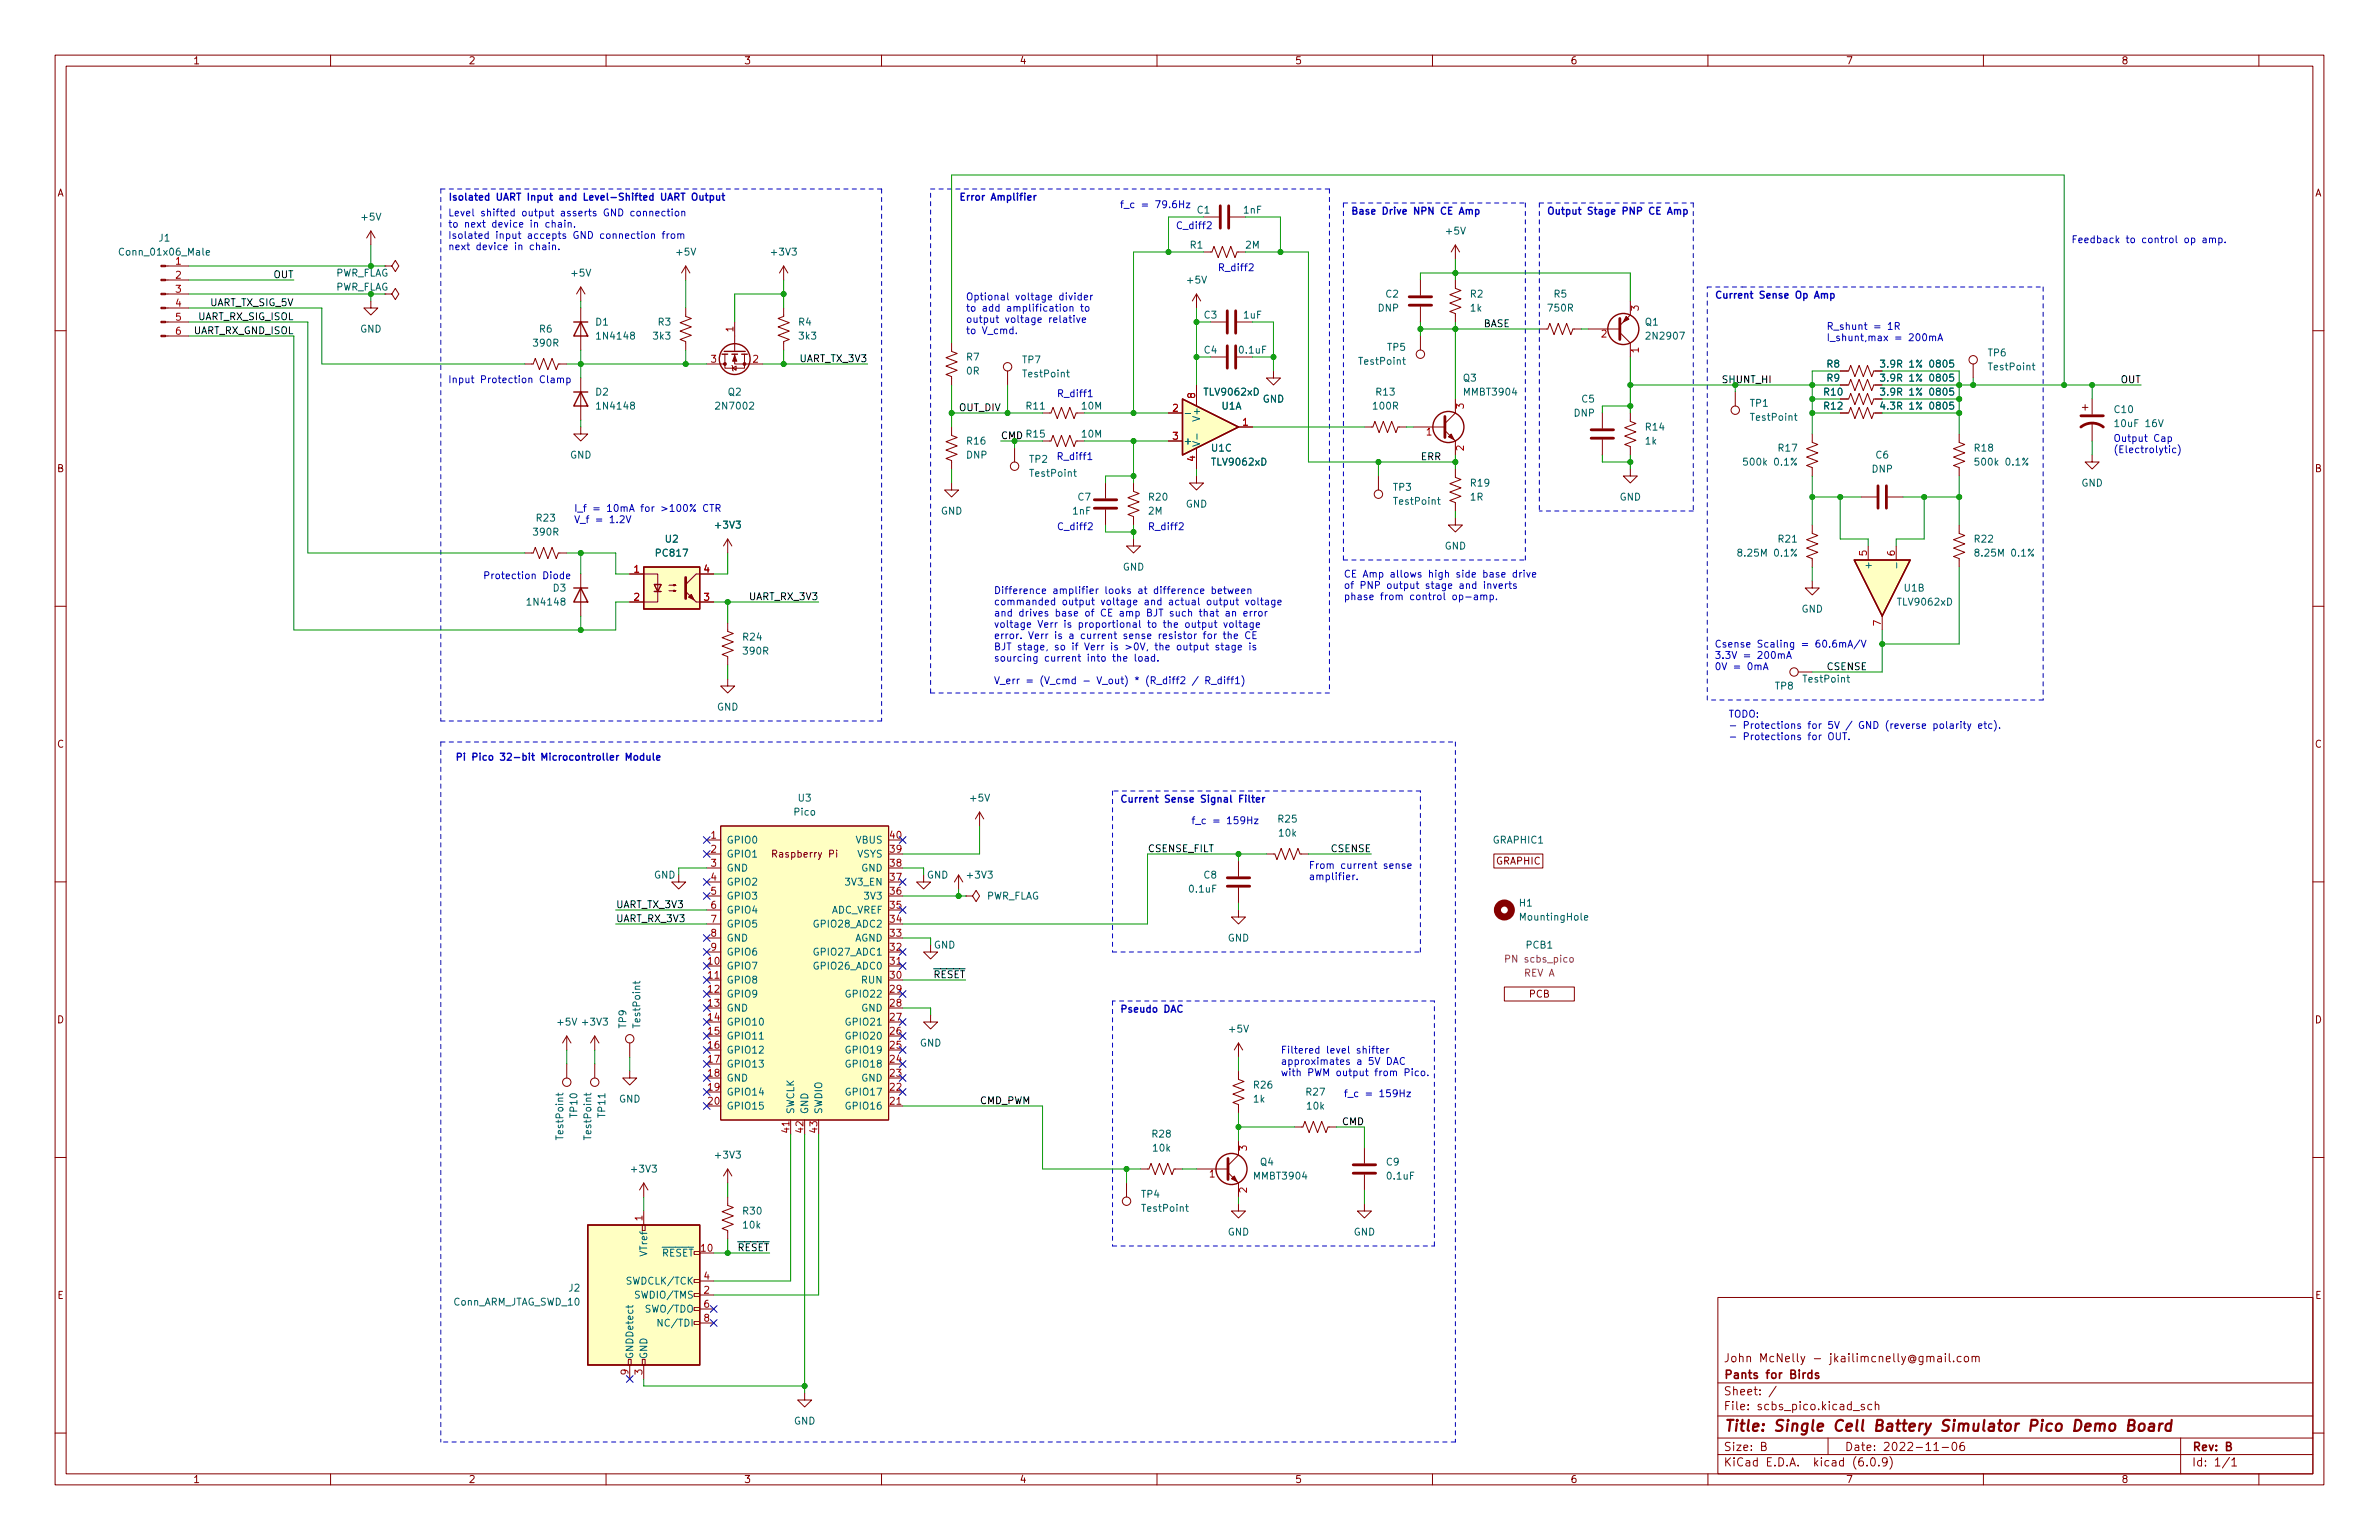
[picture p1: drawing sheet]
<svg xmlns="http://www.w3.org/2000/svg" width="432mm" height="279mm" viewBox="0 0 432 279" stroke-linecap="round" stroke-linejoin="round" font-family="sans-serif">
<defs><g id="words">
<text font-size="2.8" fill="#840000" x="312.8" y="259.7">Title: Single Cell Battery Simulator Pico Demo Board</text>
<g font-size="2.1" fill="#840000">
<text x="312.8" y="250.2">Pants for Birds</text>
<text x="312.8" y="247.1">John McNelly - jkailimcnelly@gmail.com</text>
<text x="312.8" y="255.9">File: scbs_pico.kicad_sch</text>
<text x="312.8" y="253.2">Sheet: /</text>
<text x="312.8" y="263.2">Size: B</text>
<text x="334.8" y="263.2">Date: 2022-11-06</text>
<text x="397.8" y="263.2">Rev: B</text>
<text x="312.8" y="266">KiCad E.D.A. kicad (6.0.9)</text>
<text x="397.8" y="266">Id: 1/1</text>
</g>
<g font-size="1.8" fill="#840000">
<text x="35" y="11.7">1</text>
<text x="85" y="11.7">2</text>
<text x="135" y="11.7">3</text>
<text x="185" y="11.7">4</text>
<text x="235" y="11.7">5</text>
<text x="285" y="11.7">6</text>
<text x="335" y="11.7">7</text>
<text x="385" y="11.7">8</text>
<text x="10.3" y="35.6">A</text>
<text x="420.1" y="35.6">A</text>
<text x="10.3" y="85.7">B</text>
<text x="420.1" y="85.7">B</text>
<text x="10.3" y="135.6">C</text>
<text x="420.1" y="135.6">C</text>
<text x="140.6" y="155.6">Raspberry Pi</text>
<text x="271.5" y="156.8">GRAPHIC</text>
<text x="10.3" y="185.7">D</text>
<text x="277.5" y="181">PCB</text>
<text x="420.1" y="185.7">D</text>
<text x="10.4" y="235.7">E</text>
<text x="420.2" y="235.7">E</text>
<text x="35" y="269.1">1</text>
<text x="85" y="269.1">2</text>
<text x="135" y="269.1">3</text>
<text x="185" y="269.1">4</text>
<text x="235" y="269.1">5</text>
<text x="285" y="269.1">6</text>
<text x="335" y="269.1">7</text>
<text x="385" y="269.1">8</text>
</g>
<g font-size="1.8" fill="#006464">
<text x="65.7" y="40">+5V</text>
<text x="217.3" y="38.7">C1</text>
<text x="225.8" y="38.7">1nF</text>
<text x="22.2" y="46.4">Conn_01x06_Male</text>
<text x="28.9" y="43.8">J1</text>
<text x="122.9" y="46.4">+5V</text>
<text x="140.2" y="46.4">+3V3</text>
<text x="216" y="45.1">R1</text>
<text x="226.1" y="45.1">2M</text>
<text x="262.6" y="42.5">+5V</text>
<text x="103.8" y="50.2">+5V</text>
<text x="215.6" y="51.4">+5V</text>
<text x="251.6" y="54">C2</text>
<text x="266.9" y="54">R2</text>
<text x="282.1" y="54">R5</text>
<text x="108.1" y="59.1">D1</text>
<text x="119.5" y="59.1">R3</text>
<text x="145" y="59.1">R4</text>
<text x="218.6" y="57.8">C3</text>
<text x="225.8" y="57.8">1uF</text>
<text x="250.1" y="56.5">DNP</text>
<text x="266.9" y="56.5">1k</text>
<text x="281.1" y="56.5">750R</text>
<text x="298.6" y="59.1">Q1</text>
<text x="65.3" y="60.3">GND</text>
<text x="96.9" y="62.9">390R</text>
<text x="97.9" y="60.3">R6</text>
<text x="108.6" y="61.6">1N4148</text>
<text x="118.6" y="61.6">3k3</text>
<text x="145.1" y="61.6">3k3</text>
<text x="175.4" y="65.4">R7</text>
<text x="185.6" y="65.9">TP7</text>
<text x="218.6" y="64.1">C4</text>
<text x="225" y="64.1">0.1uF</text>
<text x="251.8" y="63.6">TP5</text>
<text x="299.1" y="61.6">2N2907</text>
<text x="360.9" y="64.6">TP6</text>
<text x="108.1" y="71.8">D2</text>
<text x="132.2" y="71.8">Q2</text>
<text x="175.4" y="67.9">0R</text>
<text x="185.8" y="68.5">TestPoint</text>
<text x="218.8" y="71.8">TLV9062xD</text>
<text x="246.8" y="66.2">TestPoint</text>
<text x="249.8" y="71.8">R13</text>
<text x="265.6" y="69.2">Q3</text>
<text x="265.9" y="71.8">MMBT3904</text>
<text x="331.1" y="71.8">R10</text>
<text x="331.6" y="66.7">R8</text>
<text x="331.6" y="69.2">R9</text>
<text x="342.4" y="66.7">3.9R 1% 0805</text>
<text x="342.4" y="69.2">3.9R 1% 0805</text>
<text x="342.4" y="71.8">3.9R 1% 0805</text>
<text x="361.1" y="67.2">TestPoint</text>
<text x="108.6" y="74.3">1N4148</text>
<text x="130.3" y="74.3">2N7002</text>
<text x="186.3" y="74.3">R11</text>
<text x="196.4" y="74.3">10M</text>
<text x="217.8" y="76" transform="rotate(-90 217.8 76)">V+</text>
<text x="221.8" y="74.3">U1A</text>
<text x="229.2" y="73">GND</text>
<text x="249.3" y="74.3">100R</text>
<text x="285.7" y="75.6">DNP</text>
<text x="287.1" y="73">C5</text>
<text x="317.7" y="73.8">TP1</text>
<text x="317.9" y="76.3">TestPoint</text>
<text x="331.1" y="74.3">R12</text>
<text x="342.4" y="74.3">4.3R 1% 0805</text>
<text x="383.8" y="74.9">C10</text>
<text x="384.3" y="77.5">10uF 16V</text>
<text x="103.4" y="83.2">GND</text>
<text x="175.4" y="83.2">DNP</text>
<text x="175.6" y="80.6">R16</text>
<text x="186.9" y="83.9">TP2</text>
<text x="196.4" y="79.4">10M</text>
<text x="214.8" y="80.6">+</text>
<text x="217.8" y="81.2" transform="rotate(-90 217.8 81.2)">V-</text>
<text x="219.9" y="81.9">U1C</text>
<text x="298.7" y="80.6">1k</text>
<text x="298.8" y="78.1">R14</text>
<text x="322.8" y="81.9">R17</text>
<text x="340.5" y="83.2">C6</text>
<text x="358.4" y="81.9">R18</text>
<text x="187.1" y="86.5">TestPoint</text>
<text x="220.1" y="84.5">TLV9062xD</text>
<text x="252.9" y="89">TP3</text>
<text x="267" y="88.3">R19</text>
<text x="317" y="84.5">500k 0.1%</text>
<text x="339.8" y="85.7">DNP</text>
<text x="359" y="84.5">500k 0.1%</text>
<text x="377.8" y="88.3">GND</text>
<text x="97.4" y="94.6">R23</text>
<text x="130" y="95.9">+3V3</text>
<text x="170.8" y="93.3">GND</text>
<text x="194.7" y="93.3">1nF</text>
<text x="195.7" y="90.8">C7</text>
<text x="208.5" y="93.3">2M</text>
<text x="208.6" y="90.8">R20</text>
<text x="215.2" y="92.1">GND</text>
<text x="253.1" y="91.6">TestPoint</text>
<text x="266.9" y="90.8">1R</text>
<text x="293.9" y="90.8">GND</text>
<text x="96.9" y="97.2">390R</text>
<text x="119.2" y="101">PC817</text>
<text x="120.8" y="98.4">U2</text>
<text x="262.2" y="99.7">GND</text>
<text x="316" y="101">8.25M 0.1%</text>
<text x="322.8" y="98.4">R21</text>
<text x="358.4" y="98.4">R22</text>
<text x="359.1" y="101">8.25M 0.1%</text>
<text x="100.4" y="107.3">D3</text>
<text x="203.8" y="103.5">GND</text>
<text x="339.7" y="102.8" transform="rotate(-90 339.7 102.8)">+</text>
<text x="345.7" y="107.3">U1B</text>
<text x="96" y="109.9">1N4148</text>
<text x="327" y="111.1">GND</text>
<text x="344.6" y="109.9">TLV9062xD</text>
<text x="134.9" y="116.2">R24</text>
<text x="135" y="118.7">390R</text>
<text x="322.2" y="125.1">TP8</text>
<text x="327.4" y="123.8">TestPoint</text>
<text x="130.1" y="128.9">GND</text>
<text x="144.2" y="148">Pico</text>
<text x="144.9" y="145.4">U3</text>
<text x="176.2" y="145.4">+5V</text>
<text x="232.1" y="149.2">R25</text>
<text x="131.8" y="153">GPIO0</text>
<text x="131.8" y="155.6">GPIO1</text>
<text x="155.4" y="153">VBUS</text>
<text x="155.6" y="155.6">VSYS</text>
<text x="232.2" y="151.8">10k</text>
<text x="271" y="153">GRAPHIC1</text>
<text x="118.7" y="159.4">GND</text>
<text x="131.8" y="158.1">GND</text>
<text x="131.8" y="160.7">GPIO2</text>
<text x="153.7" y="160.7">3V3_EN</text>
<text x="156.3" y="158.1">GND</text>
<text x="168.2" y="159.4">GND</text>
<text x="175.7" y="159.4">+3V3</text>
<text x="216" y="161.9">0.1uF</text>
<text x="218.5" y="159.4">C8</text>
<text x="131.8" y="163.2">GPIO3</text>
<text x="131.8" y="165.7">GPIO4</text>
<text x="150.7" y="165.7">ADC_VREF</text>
<text x="157.1" y="163.2">3V3</text>
<text x="178.9" y="163.2">PWR_FLAG</text>
<text x="275.8" y="164.5">H1</text>
<text x="276.2" y="167">MountingHole</text>
<text x="131.8" y="168.3">GPIO5</text>
<text x="131.8" y="170.8">GND</text>
<text x="131.8" y="173.4">GPIO6</text>
<text x="148.1" y="173.4">GPIO27_ADC1</text>
<text x="148.1" y="168.3">GPIO28_ADC2</text>
<text x="155.1" y="170.8">AGND</text>
<text x="169.5" y="172.1">GND</text>
<text x="222.8" y="170.8">GND</text>
<text x="277" y="172.1">PCB1</text>
<text x="131.8" y="175.9">GPIO7</text>
<text x="131.8" y="178.4">GPIO8</text>
<text x="148.1" y="175.9">GPIO26_ADC0</text>
<text x="156.4" y="178.4">RUN</text>
<text x="131.8" y="181">GPIO9</text>
<text x="131.8" y="183.5">GND</text>
<text x="153.9" y="181">GPIO22</text>
<text x="156.3" y="183.5">GND</text>
<text x="101.3" y="186.1">+5V</text>
<text x="105.9" y="186.1">+3V3</text>
<text x="113.7" y="186.5" transform="rotate(-90 113.7 186.5)">TP9</text>
<text x="116.2" y="186.3" transform="rotate(-90 116.2 186.3)">TestPoint</text>
<text x="131.8" y="186.1">GPIO10</text>
<text x="131.8" y="188.6">GPIO11</text>
<text x="131.8" y="191.1">GPIO12</text>
<text x="153.9" y="191.1">GPIO19</text>
<text x="153.9" y="188.6">GPIO20</text>
<text x="153.9" y="186.1">GPIO21</text>
<text x="166.9" y="189.9">GND</text>
<text x="223.2" y="187.3">+5V</text>
<text x="131.8" y="193.7">GPIO13</text>
<text x="131.8" y="196.2">GND</text>
<text x="153.9" y="193.7">GPIO18</text>
<text x="156.3" y="196.2">GND</text>
<text x="227.6" y="197.5">R26</text>
<text x="104.8" y="202.6" transform="rotate(-90 104.8 202.6)">TP10</text>
<text x="109.9" y="202.6" transform="rotate(-90 109.9 202.6)">TP11</text>
<text x="112.3" y="200">GND</text>
<text x="131.8" y="198.8">GPIO14</text>
<text x="131.8" y="201.3">GPIO15</text>
<text x="144.1" y="202.2" transform="rotate(-90 144.1 202.2)">SWCLK</text>
<text x="146.7" y="202.2" transform="rotate(-90 146.7 202.2)">GND</text>
<text x="149.2" y="202.2" transform="rotate(-90 149.2 202.2)">SWDIO</text>
<text x="153.9" y="201.3">GPIO16</text>
<text x="153.9" y="198.8">GPIO17</text>
<text x="227.5" y="200">1k</text>
<text x="237.1" y="198.8">R27</text>
<text x="237.3" y="201.3">10k</text>
<text x="102.2" y="206.6" transform="rotate(-90 102.2 206.6)">TestPoint</text>
<text x="107.3" y="206.6" transform="rotate(-90 107.3 206.6)">TestPoint</text>
<text x="209.2" y="206.4">R28</text>
<text x="209.3" y="208.9">10k</text>
<text x="114.8" y="212.7">+3V3</text>
<text x="130" y="210.2">+3V3</text>
<text x="227.8" y="214">MMBT3904</text>
<text x="228.8" y="211.5">Q4</text>
<text x="251.6" y="211.5">C9</text>
<text x="251.9" y="214">0.1uF</text>
<text x="134.9" y="220.3">R30</text>
<text x="207.2" y="217.3">TP4</text>
<text x="207.4" y="219.8">TestPoint</text>
<text x="117.5" y="227.8" transform="rotate(-90 117.5 227.8)">VTref</text>
<text x="118.7" y="228">~{RESET}</text>
<text x="134.9" y="222.9">10k</text>
<text x="222.8" y="224.2">GND</text>
<text x="245.7" y="224.2">GND</text>
<text x="114.1" y="233">SWDCLK/TCK</text>
<text x="82.2" y="236.9">Conn_ARM_JTAG_SWD_10</text>
<text x="103.3" y="234.3">J2</text>
<text x="115.8" y="235.6">SWDIO/TMS</text>
<text x="117.5" y="238.1">SWO/TDO</text>
<text x="120.1" y="240.7">NC/TDI</text>
<text x="114.9" y="246.6" transform="rotate(-90 114.9 246.6)">GNDDetect</text>
<text x="117.5" y="246.6" transform="rotate(-90 117.5 246.6)">GND</text>
<text x="144.1" y="258.4">GND</text>
</g>
<g font-size="1.8" fill="#0000c2">
<text x="81.3" y="36.4">Isolated UART Input and Level-Shifted UART Output</text>
<text x="81.3" y="39.2">Level shifted output asserts GND connection</text>
<text x="81.3" y="41.3">to next device in chain.</text>
<text x="174" y="36.4">Error Amplifier</text>
<text x="203.2" y="37.8">f_c = 79.6Hz</text>
<text x="213.4" y="41.6">C_diff2</text>
<text x="245.1" y="38.9">Base Drive NPN CE Amp</text>
<text x="280.7" y="38.9">Output Stage PNP CE Amp</text>
<text x="81.3" y="43.3">Isolated input accepts GND connection from</text>
<text x="81.3" y="45.4">next device in chain.</text>
<text x="375.9" y="44.1">Feedback to control op amp.</text>
<text x="221" y="49.2">R_diff2</text>
<text x="175.3" y="54.5">Optional voltage divider</text>
<text x="175.3" y="56.5">to add amplification to</text>
<text x="175.3" y="58.6">output voltage relative</text>
<text x="311.1" y="54.2">Current Sense Op Amp</text>
<text x="331.5" y="59.8">R_shunt = 1R</text>
<text x="175.3" y="60.6">to V_cmd.</text>
<text x="331.5" y="61.9">I_shunt,max = 200mA</text>
<text x="81.3" y="69.5">Input Protection Clamp</text>
<text x="191.8" y="72">R_diff1</text>
<text x="191.7" y="83.5">R_diff1</text>
<text x="383.5" y="80.2">Output Cap</text>
<text x="383.5" y="82.2">(Electrolytic)</text>
<text x="104.1" y="92.9">I_f = 10mA for &gt;100% CTR</text>
<text x="104.1" y="94.9">V_f = 1.2V</text>
<text x="191.8" y="96.2">C_diff2</text>
<text x="208.3" y="96.2">R_diff2</text>
<text x="87.6" y="105.1">Protection Diode</text>
<text x="180.3" y="107.8">Difference amplifier looks at difference between</text>
<text x="243.8" y="104.8">CE Amp allows high side base drive</text>
<text x="243.8" y="106.8">of PNP output stage and inverts</text>
<text x="180.3" y="109.8">commanded output voltage and actual output voltage</text>
<text x="180.3" y="111.8">and drives base of CE amp BJT such that an error</text>
<text x="180.3" y="113.9">voltage Verr is proportional to the output voltage</text>
<text x="243.8" y="108.9">phase from control op-amp.</text>
<text x="180.3" y="115.9">error. Verr is a current sense resistor for the CE</text>
<text x="180.3" y="118">BJT stage, so if Verr is &gt;0V, the output stage is</text>
<text x="311.1" y="117.5">Csense Scaling = 60.6mA/V</text>
<text x="311.1" y="119.5">3.3V = 200mA</text>
<text x="180.3" y="120">sourcing current into the load.</text>
<text x="180.3" y="124.1">V_err = (V_cmd - V_out) * (R_diff2 / R_diff1)</text>
<text x="311.1" y="121.6">0V = 0mA</text>
<text x="313.7" y="130.2">TODO:</text>
<text x="82.5" y="138">Pi Pico 32-bit Microcontroller Module</text>
<text x="313.7" y="132.2">- Protections for 5V / GND (reverse polarity etc).</text>
<text x="313.7" y="134.3">- Protections for OUT.</text>
<text x="203.2" y="145.6">Current Sense Signal Filter</text>
<text x="218.9" y="149.5">f_c = 159Hz</text>
<text x="237.5" y="157.6">From current sense</text>
<text x="237.5" y="159.7">amplifier.</text>
<text x="203.2" y="183.7">Pseudo DAC</text>
<text x="232.4" y="191.1">Filtered level shifter</text>
<text x="232.4" y="193.2">approximates a 5V DAC</text>
<text x="232.4" y="195.2">with PWM output from Pico.</text>
<text x="243.8" y="199">f_c = 159Hz</text>
</g>
<g font-size="1.8" fill="#a90000">
<text x="31.9" y="48">1</text>
<text x="31.9" y="50.5">2</text>
<text x="31.9" y="53.1">3</text>
<text x="31.9" y="55.6">4</text>
<text x="31.9" y="58.2">5</text>
<text x="297.4" y="56.4" transform="rotate(-90 297.4 56.4)">3</text>
<text x="31.9" y="60.7">6</text>
<text x="129" y="65.8">3</text>
<text x="133.1" y="60.2" transform="rotate(-90 133.1 60.2)">1</text>
<text x="136.7" y="65.8">2</text>
<text x="290.7" y="61.2">2</text>
<text x="297.4" y="64" transform="rotate(-90 297.4 64)">1</text>
<text x="212.9" y="74.7">2</text>
<text x="216.9" y="72.2" transform="rotate(-90 216.9 72.2)">8</text>
<text x="225.6" y="77.2">1</text>
<text x="265.7" y="74.2" transform="rotate(-90 265.7 74.2)">3</text>
<text x="212.9" y="79.8">3</text>
<text x="216.9" y="83.7" transform="rotate(-90 216.9 83.7)">4</text>
<text x="258.9" y="79">1</text>
<text x="265.7" y="81.8" transform="rotate(-90 265.7 81.8)">2</text>
<text x="338.8" y="100.8" transform="rotate(-90 338.8 100.8)">5</text>
<text x="343.9" y="100.8" transform="rotate(-90 343.9 100.8)">6</text>
<text x="115.1" y="103.9">1</text>
<text x="127.8" y="103.9">4</text>
<text x="115.1" y="109">2</text>
<text x="127.8" y="109">3</text>
<text x="341.4" y="113.5" transform="rotate(-90 341.4 113.5)">7</text>
<text x="129" y="152.1">1</text>
<text x="129" y="154.7">2</text>
<text x="161.6" y="154.7">39</text>
<text x="161.6" y="152.1">40</text>
<text x="129" y="157.2">3</text>
<text x="129" y="159.8">4</text>
<text x="161.6" y="159.8">37</text>
<text x="161.6" y="157.2">38</text>
<text x="129" y="162.3">5</text>
<text x="129" y="164.8">6</text>
<text x="129" y="167.4">7</text>
<text x="161.6" y="167.4">34</text>
<text x="161.6" y="164.8">35</text>
<text x="161.6" y="162.3">36</text>
<text x="129" y="169.9">8</text>
<text x="129" y="172.5">9</text>
<text x="161.6" y="172.5">32</text>
<text x="161.6" y="169.9">33</text>
<text x="128.6" y="175">10</text>
<text x="128.6" y="177.5">11</text>
<text x="161.6" y="177.5">30</text>
<text x="161.6" y="175">31</text>
<text x="128.6" y="180.1">12</text>
<text x="128.6" y="182.6">13</text>
<text x="128.6" y="185.2">14</text>
<text x="161.6" y="185.2">27</text>
<text x="161.6" y="182.6">28</text>
<text x="161.6" y="180.1">29</text>
<text x="128.6" y="187.7">15</text>
<text x="128.6" y="190.2">16</text>
<text x="161.6" y="190.2">25</text>
<text x="161.6" y="187.7">26</text>
<text x="128.6" y="192.8">17</text>
<text x="128.6" y="195.3">18</text>
<text x="128.6" y="197.9">19</text>
<text x="161.6" y="197.9">22</text>
<text x="161.6" y="195.3">23</text>
<text x="161.6" y="192.8">24</text>
<text x="128.6" y="200.4">20</text>
<text x="161.6" y="200.4">21</text>
<text x="143.3" y="205.5" transform="rotate(-90 143.3 205.5)">41</text>
<text x="145.8" y="205.5" transform="rotate(-90 145.8 205.5)">42</text>
<text x="148.3" y="205.5" transform="rotate(-90 148.3 205.5)">43</text>
<text x="226.3" y="208.8" transform="rotate(-90 226.3 208.8)">3</text>
<text x="219.5" y="213.6">1</text>
<text x="116.6" y="221.5" transform="rotate(-90 116.6 221.5)">1</text>
<text x="226.3" y="216.4" transform="rotate(-90 226.3 216.4)">2</text>
<text x="127.3" y="227.1">10</text>
<text x="127.8" y="232.2">4</text>
<text x="127.8" y="234.7">2</text>
<text x="127.8" y="237.2">6</text>
<text x="127.8" y="239.8">8</text>
<text x="114" y="249.4" transform="rotate(-90 114 249.4)">9</text>
<text x="116.6" y="249.4" transform="rotate(-90 116.6 249.4)">3</text>
</g>
<g font-size="1.8" fill="#0f0f0f">
<text x="49.6" y="50.5">OUT</text>
<text x="35.8" y="58.1">UART_RX_SIG_ISOL</text>
<text x="38" y="55.5">UART_TX_SIG_5V</text>
<text x="269.2" y="59.3">BASE</text>
<text x="35" y="60.6">UART_RX_GND_ISOL</text>
<text x="145.2" y="65.7">UART_TX_3V3</text>
<text x="384.9" y="69.5">OUT</text>
<text x="174" y="74.6">OUT_DIV</text>
<text x="257.8" y="83.5">ERR</text>
<text x="136.1" y="108.9">UART_RX_3V3</text>
<text x="331.5" y="121.6">CSENSE</text>
<text x="208.3" y="154.6">CSENSE_FILT</text>
<text x="241.6" y="154.6">CSENSE</text>
<text x="111.8" y="167.3">UART_RX_3V3</text>
<text x="111.8" y="164.8">UART_TX_3V3</text>
<text x="168" y="177.5">~{RESET}</text>
<text x="177.8" y="200.3">CMD_PWM</text>
<text x="243.6" y="204.1">CMD</text>
<text x="132.4" y="227">~{RESET}</text>
</g>
<g font-size="1.8" fill="#009600">
<text x="60.8" y="50.2">PWR_FLAG</text>
<text x="60.8" y="52.7">PWR_FLAG</text>
<text x="312.4" y="69.5">SHUNT_HI</text>
<text x="181.6" y="79.7">CMD R15</text>
</g>
<g font-size="1.8" fill="#840084">
<text x="273.6" y="174.6">PN scbs_pico</text>
<text x="276.7" y="177.2">REV A</text>
</g>
</g></defs>
<g fill="none" stroke="#840000" stroke-width=".18">
<path d="M10 10h411.8v259.4h-411.8zM12 12h407.8v255.4h-407.8zM60 10v2M110 10v2M160 10v2M210 10v2M260 10v2M310 10v2M360 10v2M410 10v2M218.4 39.4h2.8M223.3 39.4h2.8"/>
<path d="M10 60h2M30.1 58.4h4.2M30.1 55.9h4.2M30.1 53.3h4.2M30.1 50.8h4.2M30.1 48.3h4.2M67.3 54.6v1.3h1.3l-1.3 1.3-1.3-1.3h1.3M67.3 41.9l-.8 1.3M67.3 41.9v2.6M67.3 41.9l.8 1.3M69.8 48.3h1.3l.7-1.1 .6 1.1-.6 1-.7-1M69.8 53.3h1.3l.7-1 .6 1-.6 1.1-.7-1.1"/>
<path d="M105.4 52.1v2.5M105.4 55.9v7.6M105.4 52.1l-.8 1.2M105.4 52.1l.8 1.2M124.5 55.9v1.5l1 .4-2.1 .7 2.1 .8-2.1 .8 2.1 .7-2.1 .8 1.1 .4v1.5M124.5 48.3v2.5M124.5 48.3l-.8 1.2M124.5 48.3l.7 1.2M133.3 58.4v5.4M142.2 55.9v1.5l-1 .4 2.1 .7-2.1 .8 2.1 .8-2.1 .7 2.1 .8-1.1 .4v1.5M142.2 48.3v2.5M142.2 48.3l-.7 1.2"/>
<path d="M142.2 48.3l.8 1.2M217.2 53.3v2.6M217.2 53.3l-.8 1.3M217.2 53.3l.7 1.3M218.4 45.7h1.6l.3-1 .8 2 .8-2 .7 2 .8-2 .8 2 .3-1h1.6M219.7 58.4h2.8M224.5 58.4h2.8M257.8 50.8v2.8M257.8 55.6v2.8M264.2 50.8v1.5l1 .4-2.1 .8 2.1 .7-2.1 .8 2.1 .8-2.1 .7 1.1 .4v1.5M264.2 44.5v2.5M264.2 44.5l-.8 1.2"/>
<path d="M264.2 44.5l.7 1.2M279.4 59.7h1.5l.4-1 .8 2 .7-2 .8 2 .8-2 .7 2 .4-1h1.5M288.3 59.7h5.7M295.9 54.6v2.6l-1.9 1.9M419.8 60h2M30.1 61h4.2M95.2 66h1.6l.4-1 .7 2.1 .8-2.1 .7 2.1 .8-2.1 .8 2.1 .3-1.1h1.6M105.4 77.5v1.2h1.3l-1.3 1.3-1.3-1.3h1.3M105.4 68.6v7.6M128.3 66h3.3M131.6 64.3v2.5h3.5v-2.5M132.8 66.3l.2 .1v.8l.1 .1"/>
<path d="M133 66.8l.6-.4v.8zM133.3 64.3v1.7h5.1M172.7 62.2v1.6l1 .3-2 .8 2 .8-2 .7 2 .8-2 .7 1 .4v1.6M172.7 77.5v1.5l1 .4-2 .7 2 .8-2 .8 2 .7-2 .8 1 .4v1.5M182.9 67.3v2.6M189.2 74.9h1.6l.3-1 .8 2 .8-2 .7 2 .8-2 .7 2 .4-1h1.5M212.1 74.9h2.5M217.2 69.9v3.8M219.7 64.8h2.8M224.8 77.5h2.5M231.1 67.3v1.3h1.3l-1.3 1.3-1.2-1.3h1.2M247.6 77.5h1.6l.4-1 .7 2 .8-2 .7 2 .8-2 .8 2 .3-1h1.6"/>
<path d="M256.5 77.5h5.8M257.8 61v2.5M262.3 78.1l1.9 1.9v2.6M264.2 72.4v2.5l-1.9 1.9M290.8 74.9v2.8M290.8 79.8v2.8M294 60.3l1.9 1.9v2.6M295.9 74.9v1.6l1 .3-2 .8 2 .8-2 .7 2 .8-2 .7 1 .4v1.6M315 71.1v2.6M328.9 78.7v1.6l1 .3-2 .8 2 .8-2 .7 2 .8-2 .8 1 .3v1.6M334 67.3h1.5l.4-1 .8 2 .7-2 .8 2 .8-2 .7 2 .4-1h1.5M334 69.9h1.5l.4-1.1 .8 2.1 .7-2.1 .8 2.1 .8-2.1 .7 2.1 .4-1h1.5"/>
<path d="M334 72.4h1.5l.4-1 .8 2 .7-2 .8 2 .8-2 .7 2 .4-1h1.5M334 74.9h1.5l.4-1 .8 2 .7-2 .8 2 .8-2 .7 2 .4-1h1.5M355.6 78.7v1.6l1 .3-2 .8 2 .8-2 .7 2 .8-2 .8 1 .3v1.6M358.1 66v2.6M378 73.9h1M378.5 73.4v1M379.7 72.4v2.8M379.7 76.7v3.3M132.1 97.8l-.8 1.3M132.1 97.8v2.5M132.1 97.8l.7 1.3M172.7 87.6v1.3h1.3l-1.3 1.3-1.3-1.3h1.3"/>
<path d="M184.1 81.3v2.5M189.2 80h1.6l.3-1 .8 2 .8-2 .7 2 .8-2 .7 2 .4-1h1.5M200.7 87.6v2.8M200.7 92.5v2.8M205.7 87.6v1.6l1.1 .3-2.1 .8 2.1 .8-2.1 .7 2.1 .8-2.1 .7 1 .4v1.6M205.7 97.8v1.3h1.3l-1.3 1.2-1.2-1.2h1.2M212.1 80h2.5M217.2 86.4v1.2h1.2l-1.2 1.3-1.3-1.3h1.3M217.2 81.3v3.8M250.2 86.4v2.5M264.2 94v1.3h1.2l-1.2 1.2-1.3-1.2h1.3M264.2 85.1v1.5l1 .4-2.1 .8 2.1 .7-2.1 .8 2.1 .7-2.1 .8 1.1 .4v1.5"/>
<path d="M295.9 85.1v1.3h1.3l-1.3 1.2-1.3-1.2h1.3M328.9 95.3v1.5l1 .4-2 .7 2 .8-2 .7 2 .8-2 .8 1 .3v1.6M337.8 90.2h2.8M339.1 99.1v2.5M342.6 90.2h2.8M344.2 99.1v2.5M355.6 95.3v1.5l1 .4-2 .7 2 .8-2 .7 2 .8-2 .8 1 .3v1.6M379.7 82.6v1.2h1.3l-1.3 1.3-1.2-1.3h1.2M10 110h2M95.2 100.3h1.6l.4-1 .7 2 .8-2 .7 2 .8-2 .8 2 .3-1h1.6M105.4 104.1v7.7M114.3 104.1h5.1v5.1h-5.1"/>
<path d="M121.4 107.2h1.3l-.4 .1v-.2l.4 .1M121.4 106.2h1.3l-.4 .1v-.3l.4 .2M126.4 109.2h3.1M129.5 104.1h-3.1l-1.9 1.9M132.1 113v1.6l1 .3-2 .8 2 .8-2 .7 2 .8-2 .7 1 .4v1.6M328.9 105.4v1.3h1.3l-1.3 1.3-1.2-1.3h1.2M341.6 111.8v2.5M419.8 110h2M132.1 123.2v1.3h1.2l-1.2 1.2-1.3-1.2h1.3M326.4 121.9h2.5M10 160h2M123.2 158.8v1.2h1.3l-1.3 1.3-1.3-1.3h1.3"/>
<path d="M128.3 154.9h2.5M128.3 152.4h2.5M128.3 157.5h2.5M130.8 149.9h30.5v53.3h-30.5zM151.9 154.2v.2M151.9 154.7v.8M167.6 158.8v1.2h1.3l-1.3 1.3-1.2-1.3h1.2M174 158.8l-.8 1.2M174 158.8v2.5M174 158.8l.8 1.2M177.8 147.3l-.8 1.3M177.8 147.3v2.6"/>
<path d="M177.8 147.3l.8 1.3M224.8 156.2v2.8M229.9 154.9h1.5l.4 1.1 .7-2.1 .8 2.1 .8-2.1 .7 2.1 .8-2.1 .4 1h1.5M271.1 154.9h8.9v2.6h-8.9zM419.8 160h2M128.3 177.8h2.5M128.3 160h2.5M128.3 162.6h2.5M128.3 165.1h2.5M128.3 167.6h2.5M128.3 170.2h2.5M128.3 172.7h2.5"/>
<path d="M161.3 175.3h2.5M168.9 171.5v1.2h1.3l-1.3 1.3-1.3-1.3h1.3M175.3 162.6h1.2l.7-1.1 .6 1.1-.6 1-.7-1M175.3 162.6h.1M224.8 165.1v1.3h-1.3l1.3 1.2 1.3-1.2h-1.3M224.8 161v2.8M273 179.1h12.7v2.5h-12.7zM102.9 188l-.8 1.2M102.9 188v2.5M102.9 193v2.6M102.9 188l.7 1.2M107.9 188l-.7 1.2"/>
<path d="M107.9 188v2.5M107.9 193v2.6M107.9 188l.8 1.2M114.3 194.3v1.3h1.3l-1.3 1.3-1.3-1.3h1.3M114.3 189.2v2.6M168.9 184.2v1.2h1.3l-1.3 1.3-1.3-1.3h1.3M224.8 194.3v1.5l1 .4-2 .8 2 .7-2 .8 2 .8-2 .7 1 .4v1.5M224.8 189.2v2.6M224.8 189.2l-.8 1.3M224.8 189.2l.8 1.3M10 210h2M116.8 214.6l-.7 1.3"/>
<path d="M116.8 214.6v2.6M116.8 219.7v2.6M116.8 214.6l.8 1.3M132.1 217.2v1.5l1 .4-2 .7 2 .8-2 .8 2 .7-2 .8 1 .4v1.5M132.1 212.1v2.5M132.1 212.1l-.8 1.3M132.1 212.1l.7 1.3M143.5 203.2v2.5M161.3 200.7h2.5M204.5 214.6v2.6M207 212.1h1.5l.4-1 .8 2 .7-2 .8 2 .8-2 .7 2 .4-1h1.5M217.2 212.1h5.7"/>
<path d="M222.9 212.7l1.9 1.9v2.6M224.8 218.4v1.3h1.3l-1.3 1.3-1.3-1.3h1.3M224.8 207v2.6l-1.9 1.9M234.9 204.5h1.6l.4-1 .7 2 .8-2 .7 2 .8-2 .8 2 .3-1h1.6M247.6 218.4v1.3h1.3l-1.3 1.3-1.2-1.3h1.2M247.6 208.3v2.8M247.6 213.1v2.8M419.8 210h2M116.6 222.3h.5v1h-.5zM126 232.2h1v.5h-1zM126 237.2h1v.5h-1zM126 234.7h1v.5h-1z"/>
<path d="M126 239.8h1v.5h-1zM127 235h2.5M127 232.4h2.5M127 237.5h2.5M311.8 235.4h108v32h-108zM10 260h2M114 246.6h.6v1.1h-.6zM114.3 247.7v2.5M116.6 246.6h.5v1.1h-.5zM116.8 247.7v2.5M127 240h2.5M146 252.7v1.3h1.3l-1.3 1.3-1.2-1.3h1.2"/>
<path d="M311.8 256.9h108M311.8 250.9h108M322.4 251.5l-1.3 1.9M336.4 255.9h1.1M338.4 254.9l-.4-.1-.2 .2 .1 .2 .5 .2v.3h-.6M339.7 254.9l-.4-.1-.3 .3v.4l.2 .2h.5M340.4 254.9l.2-.1 .3 .1 .1 .9M340.4 254.3v1.5M350.4 246.3l.2-.2h.3l.1 1M351.7 246.1h.6l.1 1M352.4 246.4l-.5 .1a.29 .29 0 0 0-.2 .3 .29 .29 0 0 0 .2 .3l.5-.1M353.1 245.6v.1"/>
<path d="M353.1 246.1v1M353.8 245.6v1.3l.2 .2M354.6 246.9v.2M355.9 246.1h-.4l-.3 .3v.4l.2 .2h.5M356.7 246.1h.3l.3 .3v.4l-.3 .3-.3-.1-.2-.2v-.4zM357.9 246.2l.3-.1h.3l.1 1M357.9 246.1v1M358.6 246.3l.2-.2h.4v1M419.8 260h2M60 267.4v2M110 267.4v2M160 267.4v2"/>
<path d="M210 267.4v2M260 267.4v2M310 267.4v2M311.8 263.9h108M311.8 260.9h108M319.7 262.4l.7-.1 .1-.2-.1-.4h-.7v1.5h.6l.3-.3a.39 .39 0 0 0-.4-.5M331.8 260.9v3M338.9 265.8v.2M339.7 264.5h.2a.8 .8 0 0 1 .5 .7 .8 .8 0 0 1-.5 .8 1 1 0 0 1-.2-1.5zM341 265.8v.2M342.5 265.1l-.3 .3h-.3l-.2-.3 .1-.6h.4l.2 .1a.99 .99 0 0 1-.3 1.4h-.3M343 264.3a1.72 1.72 0 0 1 0 2.2"/>
<path d="M351 263.2h.9M352.5 262.6h1.2M354.5 261.7h.2a.8 .8 0 0 1 .5 .7 .8 .8 0 0 1-.5 .8 1 1 0 0 1-.2-1.5zM356.4 261.7a.6 .6 0 0 0-.7 .6v.6l.2 .2 .4 .1 .2-.2 .1-.5-.2-.2-.4-.1-.3 .3M360 267.4v2M395.8 260.9v6.5M404.7 264.4l-1.3 1.9M405.1 264.9l.4-.4v1.5M405.1 266h.8M410 267.4v2"/>
<circle cx="182.9" cy="66.5" r=".76"/>
<circle cx="257.8" cy="64.3" r=".76"/>
<circle cx="315" cy="74.4" r=".76"/>
<circle cx="358.1" cy="65.3" r=".76"/>
<circle cx="184.1" cy="84.6" r=".76"/>
<circle cx="250.2" cy="89.7" r=".76"/>
<circle cx="325.6" cy="121.9" r=".76"/>
<circle cx="102.9" cy="196.3" r=".76"/>
<circle cx="107.9" cy="196.3" r=".76"/>
<circle cx="114.3" cy="188.5" r=".76"/>
<circle cx="204.5" cy="217.9" r=".76"/>
</g>
<path d="M383 258.5a.52 .52 0 0 1 .6-.2 .52 .52 0 0 1 .4 .4l-.1 .5a.55 .55 0 0 1-.5 .4 .55 .55 0 0 1-.6-.4zM386.3 258.6l.9-.1a.46 .46 0 0 0 .3-.5 .46 .46 0 0 0-.4-.4h-.6l-.3 2h.8a.53 .53 0 0 0 .4-.5 .53 .53 0 0 0-.4-.5M388.4 258.5a.52 .52 0 0 1 .5-.2 .52 .52 0 0 1 .4 .4l-.1 .5a.55 .55 0 0 1-.5 .4 .55 .55 0 0 1-.5-.4zM390.2 258.4l.2-.1 .5 .1v1.2M391 258.7l-.7 .1a.4 .4 0 0 0-.3 .4 .4 .4 0 0 0 .2 .4l.7-.1M392 258.3l-.2 1.3M392.6 258.3l-.4 .1-.2 .3M394.1 258.4a.66 .66 0 0 0-1 .3l-.1 .5 .2 .3 .2 .1 .5-.1M394.2 257.6l-.3 2" fill="none" stroke="#840000" stroke-width=".4"/>
<path d="M328.9 249.2l-.5-.1-.3 .3v.4l.2 .2h.6M328.9 248.6v1.5M330.1 249.2l-.4-.1-.2 .2 .1 .2 .5 .1v.4h-.6" fill="none" stroke="#840000" stroke-width=".3"/>
<g fill="#ffffc2" stroke="#ffffc2" stroke-width=".18">
<path d="M116.8 102.9h10.2v7.6h-10.2z"/>
<path d="M214.6 72.4l10.2 5.1-10.2 5.1z"/>
<path d="M336.5 101.6h10.2l-5.1 10.2z"/>
<path d="M106.7 222.3h20.3v25.4h-20.3z"/>
<path d="M130.8 149.9h30.5v53.3h-30.5z"/>
</g>
<g fill="none" stroke="#840000" stroke-width=".25">
<path d="M104.1 58.4h2.6M105.4 58.4l1.3 2.6h-2.6zM104.1 71.1h2.6M105.4 71.1l1.3 2.6h-2.6zM131.1 64.3h1M131.4 63.8h3.9M132.8 64.3h1.1M134.6 64.3h1M214.6 72.4l10.2 5.1-10.2 5.1zM104.1 106.7h2.6M105.4 106.7l1.3 2.5h-2.6zM116.8 102.9h10.2v7.6h-10.2z"/>
<path d="M118.7 106h1.3l-.6 1.3zM118.7 107.3h1.3M336.5 101.6h10.2l-5.1 10.2zM106.7 222.3h20.3v25.4h-20.3z"/>
<circle cx="294.6" cy="59.7" r="2.82"/>
<circle cx="133.3" cy="65.2" r="2.79"/>
<circle cx="262.9" cy="77.5" r="2.82"/>
<circle cx="223.5" cy="212.1" r="2.82"/>
</g>
<g fill="#840000" stroke="#840000" stroke-width=".18">
<path d="M124.5 107.3l1.9 1.9z"/>
<path d="M125 108.3l.5-.5 .5 1z"/>
<path d="M262.9 79.2l.5-.5 .5 1.1z"/>
<path d="M223.5 213.9l.5-.5 .5 1z"/>
<path d="M133.3 64.5l.4 1h-.7z"/>
<path d="M29.2 60.8h.9v.3h-.9z"/>
<path d="M29.2 58.3h.9v.2h-.9z"/>
<path d="M29.2 55.8h.9v.2h-.9z"/>
<path d="M29.2 53.2h.9v.3h-.9z"/>
<path d="M29.2 50.7h.9v.2h-.9z"/>
<path d="M29.2 48.1h.9v.3h-.9z"/>
<path d="M295.1 57.4l.6 .5-1.1 .5z"/>
<circle cx="135.1" cy="66" r=".25"/>
<circle cx="131.6" cy="66" r=".25"/>
</g>
<g fill="none" stroke="#840000" stroke-width=".51">
<path d="M221.5 37.3v4.1M223 37.3v4.1M222.8 56.4v4.1M224.3 56.4v4.1M255.8 55.4h4M255.8 53.8h4M294 57.8v3.8M222.8 62.7v4.1M224.3 62.7v4.1M262.3 75.6v3.8M288.8 79.5h4.1M288.8 78h4.1"/>
<path d="M377.7 77.5a3.3 3.3 0 0 1 4.1 0M377.7 75.4h4.1M198.6 92.2h4.1M198.6 90.7h4.1M340.9 88.1v4.1M342.4 88.1v4.1M124.5 104.8v3.8M222.8 159.3h4M222.8 160.8h4M222.9 210.2v3.8M245.6 212.9h4.1M245.6 211.3h4.1"/>
</g>
<g fill="none" stroke="#006464" stroke-width=".18">
<path d="M37.4 45.9l.6-.1v-.3l-.4-.1-.2 .2 .1 .6h.5M193.6 67.5h.5M193.8 67.1v1.1l.3 .2M215.1 75h1M217.3 78.7v1M254.6 65.3h.5M254.8 64.8v1.1l.3 .2M325.7 75.4h.5M325.9 75v1.1l.3 .2M341.3 65.3h.8l-.4 .5 .3 .1v.6l-.2 .1-.5-.1M341.3 67.9h.8l-.4 .5 .3 .1v.5l-.2 .2-.5-.2M341.3 70.4h.8l-.4 .5 .3 .1v.6l-.2 .1-.5-.1"/>
<path d="M341.7 72.9l-.3 .9h.7M354.5 65.3h-.6v.6l.2-.1 .4 .1 .1 .2-.1 .4-.1 .1-.5-.1M354.5 67.9h-.6v.6l.2-.1h.4l.1 .2-.1 .4-.1 .2-.5-.2M354.5 70.4h-.6v.6l.2-.1 .4 .1 .1 .2-.1 .4-.1 .1-.5-.1M354.5 73h-.6v.6l.2-.2 .4 .1 .1 .2-.1 .4-.1 .1-.5-.1M368.9 66.3h.4M369 65.9v1l.3 .2M383.9 76.5l.3-.4v1.3M383.9 77.4h.7M391.8 76.1l.4 1.3 .4-1.3M194.9 85.6h.5M195.1 85.2v1l.3 .2"/>
<path d="M260.9 90.7h.5M261.1 90.2v1.1l.3 .2M317.1 83.1h-.6v.6l.1-.1 .5 .1 .1 .2-.1 .4-.2 .1-.4-.1M326.1 83.1l-1 1.3M326.1 99.6l-1 1.3M359.1 83.1h-.6v.6l.1-.1 .5 .1 .1 .1-.1 .5-.2 .1-.4-.1M368.1 83.1l-1 1.3M369.1 99.6l-1 1.3M315.7 100.2l-.3-.3 .1-.1 .2-.2 .3 .1 .1 .4-.6 .1-.1 .2v.3l.3 .2h.2l.3-.2v-.3l-.3-.2M344.3 102.1v1M358.7 100.2l-.2-.3v-.1l.2-.2 .4 .1v.4l-.5 .1-.1 .2v.3l.2 .2 .4-.1 .1-.1v-.3l-.3-.2M335.2 122.9h.5"/>
<path d="M335.4 122.5v1.1l.3 .2M115.3 178v.5M116.1 178l-.1 .3h-1.1M287.6 166.5l.6-.1-.1-.2-.3-.1-.2 .2v.6h.5M101.3 198.3v.5M102.2 198.3l-.2 .3h-1.1M106.4 198.3v.5M107.3 198.3l-.2 .3h-1.1M137.8 188.5h.8M215.2 218.9h.5M215.4 218.5v1.1l.3 .2M114 236.8v.5"/>
<path d="M114.9 236.8l-.2 .3h-1.1M120.2 239.3v1.3l-.8-1.3v1.3"/>
<circle cx="325.9" cy="84.2" r=".18"/>
<circle cx="367.9" cy="84.2" r=".18"/>
<circle cx="325.9" cy="100.7" r=".18"/>
<circle cx="368.9" cy="100.7" r=".18"/>
</g>
<circle cx="273.1" cy="165.1" r="1.27" fill="none" stroke="#840000" stroke-width="1.3"/>
<path d="M285 173.8l.1-.1 .4 .1 .1 .5-.2 .2-.3 .1-.1-.2z" fill="none" stroke="#840084" stroke-width=".18"/>
<g fill="none" stroke="#0000c2" stroke-width=".25">
<path d="M125.7 35.2l.3-.1a.43 .43 0 0 1 .5 .4v.4a.42 .42 0 0 1-.4 .4 .42 .42 0 0 1-.4-.4zM127 35.5l.1 .8h.3l.2-.1M127.6 35.5v.8M128 35.5h.5M128.2 35.1v1l.3 .2M128.9 35.5h.4l.2 .2-.1 .6h-.5M128.9 35.5v1.2M130.1 35.5v.8h.3l.2-.1M130.6 35.5v.8M131 35.5h.5M131.2 35.1v1l.3 .2M186.6 35.9l.6-.1-.1-.3h-.4l-.1 .2v.6h.5"/>
<path d="M187.7 35.5v.8M188.1 35.5l-.4 .2M266.1 38.1l.2-.1 .3 .1 .1 .8M266.7 38.2l.2-.2 .3 .1v.8M267.8 38.1l.4-.1 .2 .3-.1 .5h-.5M267.8 38v1.3M303.9 38.1l.2-.1 .3 .1 .1 .8M303.9 38v.9M304.5 38.2l.2-.2 .3 .1v.8M305.6 38.1l.4-.1 .2 .3-.1 .5h-.5M305.6 38v1.3M331.1 53.4l.2-.1h.3l.1 .8"/>
<path d="M332.3 53.3h.4l.2 .2-.1 .5h-.5M332.3 53.3v1.2M113.7 137.9v-1.2l.4 .9 .4-.9v1.2M115.1 137.2l.2-.1 .4 .1v.5l-.1 .2h-.3l-.2-.1zM116.8 137.1h-.3l-.3 .2 .1 .6h.5M116.8 136.7v1.2M117.4 137.1l.1 .8h.3l.2-.1M118 137.1v.8M118.6 136.7v1l.2 .2M119.2 137.5l.6-.1-.1-.3h-.3l-.2 .2v.6h.5M226.7 144.3v1.1l.2 .1M227.2 144.7h.5"/>
<path d="M227.4 144.3v1.1l.3 .1M228 145.1l.6-.1v-.2l-.4-.1-.2 .2 .1 .6h.5M229.2 144.7v.8M229.6 144.7l-.4 .2M214.6 182.5a.6 .6 0 0 0-.9 .4 .6 .6 0 0 0 .6 .7l.3-.1"/>
</g>
<g fill="none" stroke="#0000c2" stroke-width=".18">
<path d="M100.2 40v1.2M116.8 38.5l.2-.2 .3 .1v.8M116.8 38.3v.9M117.9 38.5l.2-.2 .3 .1 .1 .8M117.9 38.3v.9M119 38.8l.6-.2v-.2l-.4-.1-.2 .2 .1 .6h.5M120.7 38.4l-.3-.1-.3 .3 .1 .5h.5M121.1 38.3h.5M121.3 37.9v1.1l.3 .2M122 37.9v.1M122 38.3v.9M122.7 38.4l.3-.1 .2 .3v.3l-.2 .3-.3-.1-.2-.2z"/>
<path d="M123.8 38.5l.1-.2 .3 .1 .1 .8M123.8 38.3v.9M214.1 36.4v1.3M214.1 37h.7M214.8 36.4v1.3M215.3 36.8h.7l-.7 .9h.7M97.4 44.6l.2-.1h.3v.8M98.5 44.5h.5l.1 .8M99.1 44.8h-.4l-.2 .2 .2 .3 .4-.1M99.7 44.5v.8M100.2 40.5l.2-.1h.3l.1 .8M100.3 44.6l.2-.1h.3v.8"/>
<path d="M100.3 44.5v.8M101.4 40.4h.5v.8M101.4 45.2v.1M101.9 40.7h-.4l-.2 .2 .2 .3h.4M102.5 40.4v.8M103.1 40.5l.2-.1h.3l.1 .8M103.1 40.4v.8M104.3 41.1v.1M116.5 42v.1M116.5 42.4v.9M117.2 42.5l.3-.1 .2 .3v.3l-.2 .3-.3-.1-.2-.2zM118.2 42.5l.2-.1 .3 .1 .1 .8"/>
<path d="M118.2 42.4v.9M120.2 42.4h.5M120.7 42l-.3 .2v1.1M121.1 42.4v.9M121.5 42.4l-.4 .3M121.9 42.5l.3-.1 .3 .3v.3l-.3 .3-.3-.1-.1-.2zM123 42.5l.2-.1 .3 .1 .1 .8M123 42.4v.9M123.6 42.6l.2-.2 .3 .1v.8M183.9 59.8l-.4-.1-.2 .2 .1 .6h.5M183.9 59.3v1.3M193.1 57.7h.4l.1 .8"/>
<path d="M193.1 55.7l.3-.1 .3 .3v.3l-.3 .3-.3-.1-.1-.2zM193.6 58h-.4l-.2 .2 .2 .3 .4-.1M194 53.6l.3 .8 .3-.8M194 57.7h.5M194.2 55.7l.2-.1 .3 .1v.8M194.2 57.2v1.1l.3 .2M194.2 55.6v.9M194.9 57.2v.2M194.9 57.7v.8M195.1 53.1v.2M195.1 53.6v.8M195.4 57.7l.3 .8 .3-.8"/>
<path d="M196.1 55.6h.5M196.3 53.6h-.4l-.2 .2 .1 .6h.5M196.3 53.1v1.3M196.3 55.2v1.1l.3 .2M196.4 58.1l.6-.1v-.3h-.4l-.2 .1 .1 .6h.5M196.8 54l.6-.1-.1-.3h-.3l-.2 .2 .1 .6h.4M197.1 55.7l.3-.1 .3 .3v.3l-.3 .3-.3-.1-.1-.2zM198 53.6v.8M198.3 53.6l-.3 .2M219.1 40.4l.5-.2 .2 .4-.7 .9h.7M226.7 48l.5-.1 .3 .3-.8 .9h.8M342.7 58.9l.4-.4v1.3"/>
<path d="M342.7 59.8h.8M344 59.2l.6-.1 .1-.2v-.3l-.7-.1v1.3M344.3 59.2l.4 .6M399.9 43.3h.5v.7M400.4 43.5l-.4 .1-.2 .1 .2 .3h.4M401 43.3l.2-.1 .3 .1 .1 .7M401 43.2v.8M401.6 43.4l.2-.2 .3 .1v.7M402.7 43.3l.4-.1 .2 .2-.1 .6h-.5M402.7 43.2v1.3M403.9 43.9v.1M100 68.7h.5l.1 .7"/>
<path d="M100.6 68.9l-.4 .1-.2 .1 .2 .3h.4M101.2 68.7l.2-.1 .3 .1v.7M101.2 68.6v.8M101.7 68.8l.2-.2 .3 .1 .1 .7M102.9 68.7l.3-.1 .3 .2-.1 .6h-.5M102.9 68.6v1.3M184.5 60.4v.2M197.5 71.1l.4-.4v1.3M197.5 72h.8M349.1 60.7l.2-.1a.68 .68 0 0 1 .4 .6 .68 .68 0 0 1-.4 .6l-.3-.5zM350.2 61.1l.2-.1h.3l.1 .8M350.2 61v.8"/>
<path d="M350.8 61.2l.2-.2h.3v.8M351.7 61.8l.5-1.2 .4 1.2M351.9 61.5h.6M393.5 79.3l.4-.1 .2 .3-.1 .5h-.5M393.5 79.2v1.3M112.6 93.7l.4-.1 .3 .3-.8 .9h.8M113.7 93.6l.4 1.2 .4-1.2M126.2 91.5l-.9 1.3M128.5 91.6a.6 .6 0 0 0-.9 .5 .6 .6 0 0 0 .6 .7l.3-.1M128.8 91.5h.8M129.2 91.5v1.3M130 92.2l.6-.1 .1-.2-.1-.3-.6-.1v1.3"/>
<path d="M130.3 92.2l.4 .6M197.5 82.5l.3-.4v1.3M197.5 83.4h.7M197.5 95l.5-.2 .3 .4-.8 .9h.8M214 95l.5-.2 .3 .4-.8 .9h.8M393.8 80.9v.1M393.8 81.3v.8M394.9 81.4l-.3-.1-.3 .2 .1 .6h.5M395.3 80.7a1.46 1.46 0 0 1 0 1.9M102.3 104.2h-.4l-.2 .2 .1 .5h.5M102.3 103.7v1.3M102.8 104.6l.6-.1v-.3h-.4l-.2 .1 .1 .6h.5"/>
<path d="M203.9 119.5l.6-.1v-.2l-.4-.1-.2 .2 .1 .6h.5M206.1 118.7v1.1l.1 .2M206.8 119.2l.3-.1 .2 .3v.3l-.2 .3-.3-.1-.1-.2zM207.9 119.2h.5v.8M208.4 119.4l-.4 .1-.2 .2 .2 .3 .4-.1M209.6 119.2l-.4-.1-.2 .3 .1 .5h.5M209.6 118.7v1.3M210.2 119.8v.2M217.9 107.3l.6-.2v-.2l-.4-.1-.2 .2 .1 .6h.5M217.9 117.1l.1 .8h.3l.2-.1M218.3 113h.3l.3 .2-.1 .6h-.5M218.4 115h.5"/>
<path d="M218.5 117.1v.8M218.9 114.6l-.3 .2v1.1M218.9 117.1h.5M219.1 116.6v1.1l.3 .2M219.4 115.1l.3-.1 .2 .3v.3l-.2 .3-.3-.1-.2-.2zM219.4 113l.1 .8h.3l.2-.1M220 113v.8M220 106.9l.4-.1 .2 .3-.1 .5h-.5M220 106.4v1.3M220.4 113h.5M220.5 115v.9M220.6 112.6v1l.3 .2"/>
<path d="M220.7 110.9h.5M220.8 115l-.3 .3M220.9 110.5v1.1l.3 .2M221.1 107.3l.6-.2v-.2l-.4-.1-.2 .2 .1 .6h.5M221.2 117.1h-.3l-.2 .2 .1 .1 .4 .2v.3h-.5M221.6 117.1h.5M221.8 116.6v1.1l.3 .2M222 115h.5M222.1 106.8h.5M222.1 113l.3 .8 .3-.8M222.2 109l.4-.1 .2 .2-.1 .6h-.5M222.2 114.6v1.1l.3 .2"/>
<path d="M222.3 106.4v1.1l.3 .2M222.5 117.1h.5l.1 .8M222.6 111h.5v.8M222.9 106.8l.2 .9 .3-.6 .2 .6 .2-.9M222.9 115.1l.2-.1 .3 .1 .1 .8M222.9 114.6v1.3M223.1 117.4h-.5l-.2 .2 .2 .3h.5M223.1 111.2l-.4 .1-.2 .2 .2 .3 .4-.1M223.3 113h.3l.2 .2v.4l-.2 .2h-.3l-.1-.2zM223.4 108.9v.8h.3l.2-.1M223.7 111.1l.2-.2 .3 .1 .1 .8M223.7 110.9v.9"/>
<path d="M223.9 108.9v.8M224 115.4l.6-.1v-.2l-.4-.1-.2 .2 .1 .6h.5M224.2 117.1v1l-.2 .2h-.3M224.2 117.1h-.4l-.2 .2 .1 .6h.5M224.3 107.3l.6-.2-.1-.2-.4-.1-.1 .2v.6h.5M224.3 108.9h.5M224.4 112.6v1l.2 .2M224.5 108.5v1.1l.3 .1M224.7 117.5l.7-.1-.1-.3h-.4l-.2 .2 .1 .6h.5M224.9 113h.5M225 112.6v1l.4 .2M225.4 107.3l.6-.2-.1-.2-.4-.1-.1 .2v.6h.5"/>
<path d="M225.8 111.4l.6-.2-.1-.2-.3-.1-.2 .2v.6h.5M225.8 113h.5v.8M226.1 108.9l.3 .8 .3-.8M226.3 113.3h-.4l-.2 .2 .2 .3h.4M226.5 107l.2-.2 .3 .1v.8M226.5 106.8v.9M226.9 114.7a.6 .6 0 0 0-.9 .4 .6 .6 0 0 0 .6 .8l.3-.1M226.9 116.6v.2M226.9 117.1v.8M226.9 110.9v.9M227.2 109l.3-.1 .3 .2v.4l-.3 .2h-.3l-.1-.2zM227.3 110.9l-.4 .3"/>
<path d="M227.4 115.2h.4M227.5 113v1l-.3 .2h-.3M227.5 113h-.4l-.2 .2 .1 .6h.5M227.7 110.9v.9M227.9 117.1h-.3l-.2 .2 .1 .1 .4 .2v.3h-.5M228 113.4l.6-.1v-.3h-.4l-.2 .2 .1 .6h.5M228 114.6h-.6v1.3h.6M228.1 110.9l-.4 .3M228.3 108.5v1.1l.2 .1M228.5 111.1l.2-.2 .3 .2 .1 .4-.1 .2-.3 .1-.2-.1zM228.8 108.9h.5M229 108.5v1.1l.3 .1"/>
<path d="M229.6 110.9v.9M229.7 109h.5v.7M230 110.9l-.4 .3M230.2 109.2l-.4 .1-.2 .1 .2 .3h.4M231.4 108.9v1l-.2 .3-.3-.1M231.4 109l-.4-.1-.2 .2 .1 .6h.5M231.9 109.3l.6-.1v-.2l-.4-.1-.2 .2 .1 .6h.5M266 108.3h1M267.6 108h.5l.1 .8M268.2 108.3h-.5l-.1 .2 .1 .3 .5-.1M268.8 108.1l.2-.1h.3v.8M268.8 108v.8"/>
<path d="M269.3 108.1l.2-.1h.3l.1 .8M269.4 105.9v.9M270 106l.2-.1 .3 .1 .1 .8M270 105.9v.9M270.5 108h.3l.3 .2-.2 .5h-.4M270.5 108v1.2M271.1 105.9l.3 .9 .3-.9M271.6 108.7v.1M272.1 106.3l.6-.1-.1-.2-.3-.1-.2 .2 .1 .6h.4M272.6 104.3l.6-.1-.1-.3h-.3l-.2 .2v.6h.5M273.2 105.9v.9M273.6 105.9l-.4 .3"/>
<path d="M273.9 105.9h.4M274 105.5v1.1l.3 .2M275.2 106l-.3-.1-.2 .2 .1 .2 .4 .1v.3h-.5M275.2 103.9h-.3l-.3 .2 .2 .6h.4M275.2 103.5v1.2M275.8 103.9v.8M276.2 103.9l-.4 .2M276.6 103.5v.1M276.6 103.9v.8M277.1 103.9l.3 .8 .3-.8M278.1 104.3l.6-.1v-.3h-.4l-.2 .2 .1 .6h.5M322.8 118.7l.2-.1 .3 .1v.8"/>
<path d="M323.3 118.8l.2-.2 .3 .1 .1 .8M324.3 119.5l.4-1.3 .4 1.3M324.4 119.1h.6M333.9 116.7l.2-.1h.3v.8M333.9 116.6v.8M334.4 116.8l.2-.2h.3l.1 .8M335.4 117.4l.4-1.2 .5 1.2M335.5 117.1h.6M337.6 116.1l-1.1 1.6M337.8 116.2l.5 1.2 .4-1.2M217.5 122.7l-1.1 1.7M218.9 123.4h.6l.1-.2-.1-.3-.6-.1v1.3"/>
<path d="M219.2 123.4l.4 .7M219.8 124.2h1M221.7 123.3l-.4-.1-.2 .2 .1 .6h.5M221.7 122.8v1.3M222.3 122.8v.1M222.3 123.2v.9M222.7 123.2h.5M223.2 122.8l-.3 .2v1.1M223.4 123.2h.5M223.9 122.8l-.3 .2v1.1M224.3 123.1l.3-.3v1.3M224.3 124.1h.7"/>
<path d="M225.4 122.6a1.46 1.46 0 0 1 0 1.9M319.1 120.8l.2-.1h.3v.8M320.1 121.5l.4-1.3 .4 1.3M320.2 121.1h.6M332.1 133l.1-.1a.43 .43 0 0 1 .6 .5v.4a.42 .42 0 0 1-.5 .4 .42 .42 0 0 1-.4-.4v-.4zM333.3 132.9v1.1l.2 .2 .4-.1 .1-.1v-1.1M334.8 132.9v1.3M335.6 134.1v.1M352.2 131.4l.1-.1 .4 .1 .1 .5-.1 .2-.4 .1-.1-.2zM353.3 130.9v1.1l.2 .2M354 131.4h.5v.8M354.5 131.6l-.4 .1-.2 .2 .2 .3 .4-.1"/>
<path d="M355.1 131.3v.9M355.5 131.3l-.4 .3M355.9 130.9v.1M355.9 131.3v.9M356.3 131.3h.5M356.5 130.9v1.1l.3 .2M357.1 131.3l.3 .9M357.7 131.3l-.4 1.2-.2 .1M359.1 131.7l.6-.1v-.2l-.4-.1-.2 .2 .1 .6h.5M360.1 131.3h.5M360.3 130.9v1.1l.3 .2M361.5 131.4l-.3-.1-.3 .3 .2 .5h.4"/>
<path d="M362 130.7a1.46 1.46 0 0 1 0 1.9M362.9 132v.2M216.4 148.6h.5M216.9 148.2l-.4 .2v1.1M217 149.6h.9M218.8 148.7l-.4-.1-.2 .2 .1 .6h.5M245.5 158.8v.8M245.9 158.8l-.4 .2M246.3 159.5v.1M253.4 156.8l.2-.1 .3 .1 .1 .8M253.4 156.7v.9M255 156.8l-.3-.1-.2 .2 .1 .2 .4 .1v.3h-.5"/>
<path d="M255.5 157.1l.6-.1v-.2l-.4-.1-.2 .2 .1 .6h.5M248.6 189.8v.1M248.6 190.2v.9M249 190.2h.5M249.5 189.8l-.3 .2v1.1M249.7 190.2h.5M249.9 189.8v1.1l.3 .2M250.6 190.7l.6-.2-.1-.2-.3-.1-.2 .2v.6h.5M251.7 190.2v.9M251.8 191.9a.64 .64 0 0 1 .8 .6 .64 .64 0 0 1-.8 .6zM252.1 190.2l-.4 .3M252.9 193.1l.5-1.2 .4 1.2"/>
<path d="M253 192.8h.7M254.1 197.7v1.3M254.1 198.3h.8M254.9 197.7v1.3M254.9 192a.6 .6 0 0 0-.8 .4 .6 .6 0 0 0 .6 .7l.2-.1M255 194.6l.6-.1 .2-.2-.1-.3-.7-.1v1.3M255.3 198.1h.7l-.7 .9h.7M256.3 193.9v.1M256.3 194.3v.9M257.5 194.4l-.4-.1-.2 .3 .1 .5h.5M258.1 194.4l.3-.1 .2 .3v.3l-.2 .3-.3-.1-.2-.2zM259.2 195v.2"/>
<circle cx="126" cy="92.6" r=".18"/>
</g>
<g fill="none" stroke="#0000c2" stroke-width=".18" stroke-dasharray=".8 .8">
<path d="M80 34.3v96.5M80 34.3h80M160 34.3v96.5M168.9 34.3h72.4M241.3 34.3v91.4M243.8 36.8v64.8M243.8 36.8h33.1M276.9 36.8v64.8M279.4 36.8h27.9M279.4 36.8v55.9M307.3 36.8v55.9M309.9 52.1h6.3"/>
<path d="M316.2 52.1h54.6M370.8 52.1v74.9M307.3 92.7h-27.9M243.8 101.6h33.1M80 134.6h184.2M80 134.6v127M160 130.8h-80M168.9 125.7v-91.4M241.3 125.7h-72.4M264.2 134.6v127M309.9 127v-74.9M370.8 127h-60.9"/>
<path d="M201.9 143.5v29.2M257.8 143.5h-55.9M201.9 172.7h55.9M257.8 172.7v-29.2M201.9 181.6v44.5M260.3 181.6h-58.4M201.9 226.1h58.4M260.3 226.1v-44.5M264.2 261.6h-184.2"/>
</g>
<g fill="none" stroke="#009600" stroke-width=".18">
<path d="M218.4 39.4h-6.3v6.3M226.1 39.4h6.3v6.3M34.3 58.4h21.6v41.9h39.3M34.3 55.9h24.1v10.1h36.8M34.3 53.3h33v1.3M34.3 50.8h19M67.3 44.5v3.8h-33M105.4 54.6v1.3M124.5 50.8v5.1M142.2 53.3h-8.9v5.1M142.2 50.8v5.1M217.2 58.4h2.5"/>
<path d="M217.2 55.9v14M218.4 45.7h-12.7v29.2M226.1 45.7h11.4v38.1h26.7M227.3 58.4h3.8v8.9M257.8 50.8v-1.3h38.1v5.1M257.8 58.4v2.6M257.8 59.7h21.6M264.2 47v3.8M264.2 58.4v14M287 59.7h1.3M34.3 61h19v53.3h58.5v-5.1h2.5M102.9 66h25.4"/>
<path d="M105.4 63.5v5.1M105.4 76.2v1.3M124.5 63.5v2.5M138.4 66h19.1M142.2 63.5v2.5M172.7 74.9h16.5M172.7 62.2v-30.4h201.9v38.1M172.7 69.9v7.6M182.9 69.9v5M196.8 74.9h15.3M217.2 64.8h2.5M227.3 77.5h20.3"/>
<path d="M227.3 64.8h3.8M255.3 77.5h1.2M295.9 69.9h38.1M295.9 64.8v10.1M295.9 73.7h-5.1v1.2M315 69.9v1.2M328.9 72.4h5.1M328.9 74.9h5.1M334 67.3h-5.1v11.4M341.6 72.4h14M341.6 69.9h47M341.6 67.3h14v11.4"/>
<path d="M341.6 74.9h14M358.1 68.6v1.3M379.7 69.9v2.5M172.7 85.1v2.5M189.2 80h-5.1v1.3M196.8 80h15.3M200.7 95.3v1.2h5M205.7 80v7.6M205.7 95.3v2.5M205.7 86.4h-5v1.2M217.2 85.1v1.3M250.2 83.8v2.6"/>
<path d="M264.2 82.6v2.5M264.2 92.7v1.3M290.8 82.6v1.2h5.1M295.9 82.6v2.5M328.9 86.4v8.9M328.9 90.2h8.9M334 90.2v7.6h5.1v1.3M345.4 90.2h10.2M349.2 90.2v7.6h-5v1.3M355.6 86.4v8.9M379.7 80v2.6M102.9 100.3h8.9v3.8h2.5"/>
<path d="M105.4 100.3v3.8M105.4 111.8v2.5M129.5 109.2h19.1M132.1 100.3v3.8h-2.6M132.1 109.2v3.8M328.9 102.9v2.5M341.6 114.3v7.6h-12.7M355.6 102.9v13.9h-14M132.1 120.7v2.5M128.3 157.5h-5.1v1.3M163.8 157.5h3.8v1.3M177.8 149.9v5h-14"/>
<path d="M224.8 154.9v1.3M229.9 154.9h-21.6v12.7h-44.5M237.5 154.9h11.4M111.8 167.6h16.5M111.8 165.1h16.5M163.8 177.8h11.5M163.8 170.2h5.1v1.3M163.8 162.6h11.5M174 161.3v1.3M224.8 163.8v1.3M102.9 190.5v2.5M107.9 190.5v2.5"/>
<path d="M114.3 191.8v2.5M163.8 182.9h5.1v1.3M224.8 191.8v2.5M116.8 217.2v2.5M132.1 214.6v2.6M143.5 205.7v26.7h-14M146 205.7v47M148.6 205.7v29.3h-19.1M163.8 200.7h25.4v11.4h17.8M204.5 212.1v2.5M214.6 212.1h2.6M224.8 201.9v5.1"/>
<path d="M224.8 217.2v1.2M224.8 204.5h10.1M242.6 204.5h5v3.8M247.6 215.9v2.5M129.5 227.3h10.2M132.1 224.8v2.5M116.8 250.2v1.3h29.2"/>
</g>
<g fill="none" stroke="#000084" stroke-width=".18">
<path d="M127.7 159.4l1.2 1.2M127.7 154.3l1.2 1.2M127.7 151.8l1.2 1.2M128.9 159.4l-1.2 1.2M128.9 154.3l-1.2 1.2M128.9 151.8l-1.2 1.2M163.2 151.8l1.2 1.2M163.2 159.4l1.2 1.2M164.4 151.8l-1.2 1.2M164.4 159.4l-1.2 1.2M127.7 174.7l1.2 1.2M127.7 177.2l1.2 1.2"/>
<path d="M127.7 179.7l1.2 1.2M127.7 172.1l1.2 1.2M127.7 169.6l1.2 1.2M127.7 162l1.2 1.2M128.9 174.7l-1.2 1.2M128.9 177.2l-1.2 1.2M128.9 179.7l-1.2 1.2M128.9 172.1l-1.2 1.2M128.9 169.6l-1.2 1.2M128.9 162l-1.2 1.2M163.2 172.1l1.2 1.2M163.2 174.7l1.2 1.2"/>
<path d="M163.2 164.5l1.2 1.2M163.2 179.7l1.2 1.2M164.4 164.5l-1.2 1.2M164.4 172.1l-1.2 1.2M164.4 174.7l-1.2 1.2M164.4 179.7l-1.2 1.2M127.7 197.5l1.2 1.2M127.7 195l1.2 1.2M127.7 182.3l1.2 1.2M127.7 184.8l1.2 1.2M127.7 189.9l1.2 1.2M127.7 192.4l1.2 1.2"/>
<path d="M127.7 187.4l1.2 1.2M128.9 187.4l-1.2 1.2M128.9 197.5l-1.2 1.2M128.9 195l-1.2 1.2M128.9 182.3l-1.2 1.2M128.9 184.8l-1.2 1.2M128.9 189.9l-1.2 1.2M128.9 192.4l-1.2 1.2M163.2 195l1.2 1.2M163.2 192.4l1.2 1.2M163.2 189.9l1.2 1.2M163.2 187.4l1.2 1.2"/>
<path d="M163.2 197.5l1.2 1.2M163.2 184.8l1.2 1.2M164.4 195l-1.2 1.2M164.4 192.4l-1.2 1.2M164.4 189.9l-1.2 1.2M164.4 187.4l-1.2 1.2M164.4 197.5l-1.2 1.2M164.4 184.8l-1.2 1.2M127.7 200.1l1.2 1.2M128.9 200.1l-1.2 1.2M128.9 236.9l1.2 1.2M128.9 239.4l1.2 1.2"/>
<path d="M130.1 236.9l-1.2 1.2M130.1 239.4l-1.2 1.2M113.7 249.6l1.2 1.2M114.9 249.6l-1.2 1.2"/>
</g>
<g fill="#009600" stroke="#009600" stroke-width=".18">
<circle cx="328.9" cy="72.4" r=".46"/>
<circle cx="328.9" cy="69.9" r=".46"/>
<circle cx="379.7" cy="69.9" r=".46"/>
<circle cx="355.6" cy="74.9" r=".46"/>
<circle cx="355.6" cy="72.4" r=".46"/>
<circle cx="355.6" cy="69.9" r=".46"/>
<circle cx="358.1" cy="69.9" r=".46"/>
<circle cx="374.6" cy="69.9" r=".46"/>
<circle cx="328.9" cy="74.9" r=".46"/>
<circle cx="231.1" cy="64.8" r=".46"/>
<circle cx="257.8" cy="59.7" r=".46"/>
<circle cx="264.2" cy="83.8" r=".46"/>
<circle cx="264.2" cy="49.5" r=".46"/>
<circle cx="250.2" cy="83.8" r=".46"/>
<circle cx="295.9" cy="69.9" r=".46"/>
<circle cx="295.9" cy="73.7" r=".46"/>
<circle cx="295.9" cy="83.8" r=".46"/>
<circle cx="217.2" cy="58.4" r=".46"/>
<circle cx="232.4" cy="45.7" r=".46"/>
<circle cx="217.2" cy="64.8" r=".46"/>
<circle cx="172.7" cy="74.9" r=".46"/>
<circle cx="334" cy="90.2" r=".46"/>
<circle cx="328.9" cy="90.2" r=".46"/>
<circle cx="341.6" cy="116.8" r=".46"/>
<circle cx="349.2" cy="90.2" r=".46"/>
<circle cx="355.6" cy="90.2" r=".46"/>
<circle cx="264.2" cy="59.7" r=".46"/>
<circle cx="212.1" cy="45.7" r=".46"/>
<circle cx="205.7" cy="74.9" r=".46"/>
<circle cx="205.7" cy="86.4" r=".46"/>
<circle cx="132.1" cy="109.2" r=".46"/>
<circle cx="142.2" cy="53.3" r=".46"/>
<circle cx="142.2" cy="66" r=".46"/>
<circle cx="182.9" cy="74.9" r=".46"/>
<circle cx="184.1" cy="80" r=".46"/>
<circle cx="205.7" cy="80" r=".46"/>
<circle cx="205.7" cy="96.5" r=".46"/>
<circle cx="174" cy="162.6" r=".46"/>
<circle cx="224.8" cy="154.9" r=".46"/>
<circle cx="146" cy="251.5" r=".46"/>
<circle cx="132.1" cy="227.3" r=".46"/>
<circle cx="204.5" cy="212.1" r=".46"/>
<circle cx="67.3" cy="53.3" r=".46"/>
<circle cx="67.3" cy="48.3" r=".46"/>
<circle cx="224.8" cy="204.5" r=".46"/>
<circle cx="105.4" cy="66" r=".46"/>
<circle cx="105.4" cy="114.3" r=".46"/>
<circle cx="124.5" cy="66" r=".46"/>
<circle cx="105.4" cy="100.3" r=".46"/>
</g>
<use href="#words"/>
</svg>
